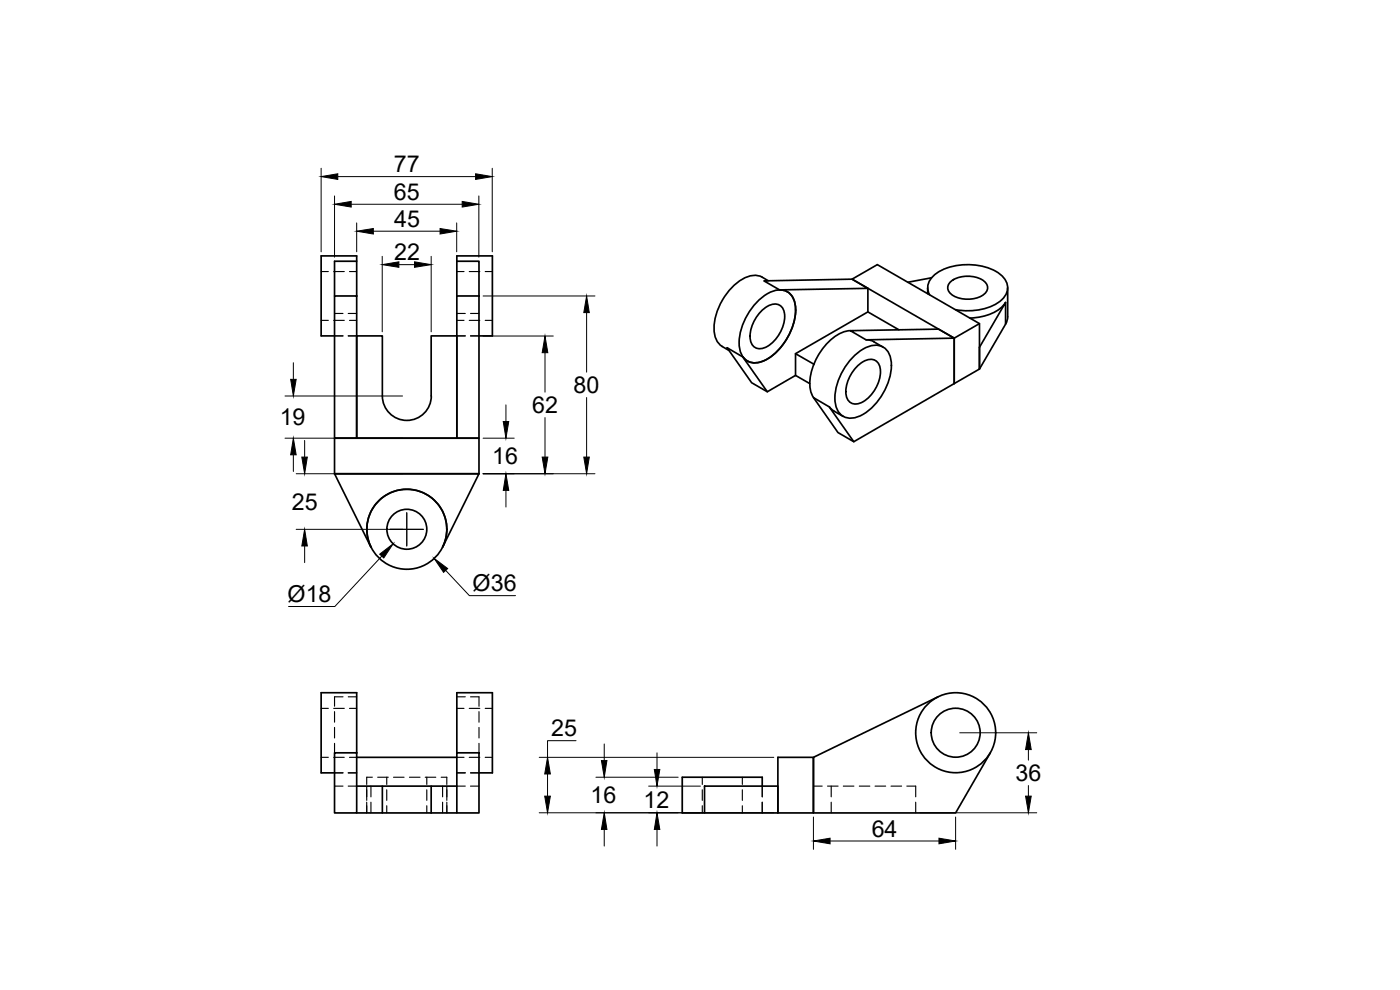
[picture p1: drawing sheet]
<svg xmlns="http://www.w3.org/2000/svg" width="420mm" height="297mm" viewBox="0 0 420 297" stroke-linecap="round" stroke-linejoin="round" font-family="sans-serif">
<defs><g id="words">
<g font-size="7">
<text x="118.2" y="51.7">77</text>
<text x="118.2" y="60">65</text>
<text x="118.3" y="68.1">45</text>
<text x="118.3" y="78.1">22</text>
<text x="172.2" y="117.9">80</text>
<text x="159.8" y="123.9">62</text>
<text x="83.9" y="127.6">19</text>
<text x="147.7" y="139.3">16</text>
<text x="87.6" y="152.9">25</text>
<text x="141.8" y="177.2">Ø36</text>
<text x="86.3" y="180.5">Ø18</text>
<text x="165.4" y="220.9">25</text>
<text x="304.8" y="234.3">36</text>
<text x="177.2" y="241">16</text>
<text x="193.1" y="242.4">12</text>
<text x="261.6" y="251">64</text>
</g>
</g></defs>
<!-- layer: MD_Hidden -->
<g fill="none" stroke="#000" stroke-width=".34">
<path d="M96.4 81.5h2.1M96.4 96.1h2.1M100.1 81.5h3.2M100.1 96.1h3.2M100.4 94.1h2.5M104.5 94.1h2.5M104.9 81.5h2.1M104.9 96.1h2.1M137.1 81.5h2.2M137.1 96.1h2.2M137.1 94.1h2.5M140.8 81.5h3.2"/>
<path d="M140.8 96.1h3.2M141.2 94.1h2.5M145.6 81.5h2.2M145.6 96.1h2.2M100.4 100.8h2.5M104.5 100.8h2.5M137.1 100.8h2.5M141.2 100.8h2.5M96.4 212.5h2.1M100.1 212.5h3.2M100.4 213.5v3.2M100.4 218.3v3.1"/>
<path d="M102.9 209.1h-2.5v2.8M104.5 209.1h2.5M104.9 212.5h2.1M137.1 212.5h2.2M137.1 209.1h2.5M140.8 212.5h3.2M141.2 209.1h2.5v2.8M143.7 213.5v3.2M143.7 218.3v3.1M145.6 212.5h2.2M96.4 227.2h2.1M100.1 227.2h3.2"/>
<path d="M100.4 223v2.9M100.4 235.9h2.5M100.4 231.9h2.5M104.5 235.9h2.5M104.5 231.9h2.5M104.9 227.2h2.1M110.1 235.9v4.2M111.3 235.9v3.2M111.7 233.2h-1.6v2.2M113.4 233.2h3.1M116.1 233.2v2.2M116.1 237v3.1"/>
<path d="M118.1 233.2h3.2M122.9 233.2h3.2M127.6 233.2h3.2M128.1 233.2v2.2M128.1 237v3.1M132.4 233.2h1.7v2.2M132.8 235.9v3.2M134.1 235.9v4.2M137.1 235.9h2.5M137.1 227.2h2.2M137.1 231.9h2.5M140.8 227.2h3.2"/>
<path d="M141.2 235.9h2.5M141.2 231.9h2.5M143.7 223v2.9M145.6 227.2h2.2M210.8 233.2v2.2M210.8 237v3.1M222.8 233.2v2.2M222.8 237v3.1M228.8 235.9v3.2M244.1 235.9h2.6M248.4 235.9h3.1M249.5 235.9v3.2"/>
<path d="M253.1 235.9h3.2M257.9 235.9h3.2M262.6 235.9h3.2M267.4 235.9h3.2M272.1 235.9h2.7v3.2M110.1 240.7v3.2M111.3 240.7v3.2M116.1 241.8v2.1M128.1 241.8v2.1M132.8 240.7v3.2M134.1 240.7v3.2M210.8 241.8v2.1"/>
<path d="M222.8 241.8v2.1M228.8 240.7v3.2M249.5 240.7v3.2M274.8 240.7v3.2"/>
</g>
<!-- layer: MD_Visible -->
<g fill="none" stroke="#000" stroke-width=".51">
<path d="M107 78.4v-1.6h-10.6v24h4M137.1 78.4v-1.6h10.7v24h-4.1M137.1 78.4h6.6v10.4M137.1 78.4v10.4M100.4 88.8h6.6v42.7h-6.6zM100.4 88.8v-10.4h6.6v10.4M137.1 88.8h6.6v42.7h-6.6zM227.2 90.6a8.9 8.9 0 0 1 8.3-3.4 5.4 5.4 0 0 1 3.3 5.8 18.4 18.4 0 0 1-9.7 15.3 4.8 4.8 0 0 1-7.2-4.2 18 18 0 0 1 5.3-13.5zM228.8 93a4.8 4.8 0 0 1 5.2-1.4 5.2 5.2 0 0 1 1 6.1 10.2 10.2 0 0 1-6.3 6.9 3.1 3.1 0 0 1-3.6-3.7 11.5 11.5 0 0 1 3.7-7.9zM230.5 84.2a6.3 6.3 0 0 0-8.2-.1 18.2 18.2 0 0 0-7.9 16 6.1 6.1 0 0 0 4.4 5M234 87a4.7 4.7 0 0 1 4.7 5 18.1 18.1 0 0 1-9.6 16.3 4.8 4.8 0 0 1-6.1-1.2M255.2 99.2a12.7 12.7 0 0 0-9.2 6.8 14.2 14.2 0 0 0-2.3 12.6l.5 .7"/>
<path d="M255.7 83.8l7.6-4.4 30.6 17.7v13.6l-7.5 4.4v-13.6l-26.5 .5-4.7-2.8 26.5-.5 4.7 2.8zM260.5 86.5l-4.8-2.7-26.4 .5 4.7 2.7 26.5-.5v7.1M269.8 99l-9.3-5.4-21.8 12.5M278.4 86.3v1.8M279 88.4a4.8 4.8 0 0 1 1.9-6.3 18.1 18.1 0 0 1 19 0 4.8 4.8 0 0 1 0 8.5 17.7 17.7 0 0 1-13.1 2.3M279.6 83.3l-7.2 1.4M285.5 84.4a8.6 8.6 0 0 1 10.4 .5 2.46 2.46 0 0 1-1.3 3.9 8.7 8.7 0 0 1-9.6-1 2.29 2.29 0 0 1 .5-3.4zM293.9 97.1l-7.5 4.4v13.6M301.8 90.7v6.6l-7.9 13.4v-6.5zM301.8 90.7a12.2 12.2 0 0 1-9.4 4.7h-1.3M302.4 86.3v9.2l-.6 1.8M114.8 118.8v-18h-7.8v30.7h30.1v-30.7h-7.7v18"/>
<path d="M114.8 118.8a7.3 7.3 0 0 0 7.3 7.3 7.3 7.3 0 0 0 7.3-7.3M238.7 112.6l-8.4 4.9-4.7-2.7-7.4-10.5 4.7 2.8 7.4 10.4M238.7 112.6l4.3 2.5M244.2 119.3l4.7 2.8 7.3 10.4M244.2 109.2l-5.5-3.1v6.5M244.3 109.2l-.1 .2M256 107.2a8.9 8.9 0 0 1 8.2-3.4 5.4 5.4 0 0 1 3.3 5.8 18.4 18.4 0 0 1-9.6 15.3 4.8 4.8 0 0 1-7.3-4.2 18 18 0 0 1 5.4-13.5zM257.5 109.6a4.8 4.8 0 0 1 5.2-1.4 5.2 5.2 0 0 1 1.1 6.1 10.2 10.2 0 0 1-6.4 6.9 3.1 3.1 0 0 1-3.6-3.7 11.5 11.5 0 0 1 3.7-7.9zM260 102l1.8 .3 3.2 1.9M286.4 115.1l-30.2 17.4-4.7-2.7-7.3-10.5M248.9 122.1l1 1 3.2 1.9M132.8 164.1a12 12 0 0 0-10.7-17.3 12 12 0 0 0-10.8 17.4l-10.9-22.1h43.3v-10.6h-43.3v10.6h43.3l-10.9 22.1"/>
<path d="M281.5 209.1l-37.4 18.1v16.7h42.7l10.4-18M100.4 225.9h6.6v18h-6.6zM107 225.9v-18.1h-10.6v24.1h4M107 227.2h30.1M107 235.9h7.8M129.4 235.9h-14.6v8h-7.8M137.1 235.9h-7.7v8M137.1 225.9v-18.1h10.7v24.1h-4.1M137.1 225.9h6.6v18h-6.6zM211.4 235.9h22.1v8h-22.1zM228.8 235.9v-2.7h-24v10.7h6.6M233.5 227.2h10.6v16.7h-10.6z"/>
<path d="M114.8 243.9h14.6M129.4 243.9h7.7"/>
<circle cx="122.1" cy="158.8" r="12"/>
<circle cx="122.1" cy="158.8" r="6"/>
<circle cx="286.8" cy="219.8" r="12"/>
<circle cx="286.8" cy="219.8" r="7.3"/>
</g>
<!-- layer: 0 -->
<g fill="none" stroke="#000" stroke-width=".3">
<path d="M96.4 50.5v25.1M100.4 58.8v18.4M101.4 53h41.3M143.7 58.8v18.4M147.7 50.5v25.1M105.4 61.3h33.3M107 66.9v8.7M112 69.4h20.1M114.7 76.9v22.7M119.7 79.4h4.7M129.4 76.9v22.7M137.1 66.9v8.7"/>
<path d="M145 88.8h33.5M176.1 93.8v17.9M85.5 118.8h35.3M88 108.8v5M145 100.8h21.1M163.6 105.8v11.9M176.1 119.3v17.8M85.5 131.5h35.3M88 136.5v5M91.4 132.2v4.9M145 131.5h9.3M151.8 121.5v5"/>
<path d="M163.6 125.3v11.8M88.9 158.8h38.2M88.9 142.1h31.9M122.1 153.8v10M145 142.1h33.5M151.8 147.1v5M91.4 163.8v5M114.6 166.9l-14.1 15.1h-13.9M133.8 171.1l7.1 7.6h13.8M288 219.9h23.1M161.8 227.2h70.4M164.3 232.2v6.7"/>
<path d="M172.9 222.2h-8.6v5M178.8 233.2h24.7M181.3 223.2v5M194.7 235.9h15.5M197.2 225.9v5M308.6 224.9v3.2M308.6 235.7v3.2M161.8 243.9h70.4M181.3 248.9v5M197.2 248.9v5M244.1 245.1v9.7M249.1 252.3h32.7"/>
<path d="M276 243.9h35.1M286.8 245.1v9.7"/>
</g>
<g fill="#000" stroke="#000" stroke-width=".3">
<path d="M96.4 53l5-.9v1.7zM142.7 52.1l5 .9-5 .8zM100.4 61.3l5-.9v1.7zM107 69.4l5-.8v1.6zM114.7 79.4l5-.8v1.6zM124.4 78.6l5 .8-5 .8zM132.1 68.6l5 .8-5 .8zM138.7 60.4l5 .9-5 .8zM176.1 88.8l.8 5h-1.7zM87.2 113.8h1.7l-.9 5zM163.6 100.8l.8 5h-1.7zM88 131.5l.9 5h-1.7z"/>
<path d="M90.6 137.1h1.6l-.8 5zM151 126.5h1.7l-.9 5zM162.7 137.1h1.7l-.8 5zM175.2 137.1h1.7l-.8 5zM151.8 142.1l.9 5h-1.7zM91.4 158.8l.8 5h-1.6zM113.9 166.3l4.1-3.1-2.8 4.2zM130.3 167.5l4.1 3.1-1.3 1.1zM163.5 238.9h1.7l-.9 5zM164.3 227.2l.9 5h-1.7zM180.5 228.2h1.6l-.8 5zM196.4 230.9h1.6l-.8 5z"/>
<path d="M308.6 219.9l.9 5h-1.7zM307.8 238.9h1.7l-.9 5zM181.3 243.9l.8 5h-1.6zM197.2 243.9l.8 5h-1.6zM244.1 252.3l5-.8v1.7zM281.8 251.5l5 .8-5 .9z"/>
</g>
<use href="#words"/>
</svg>
